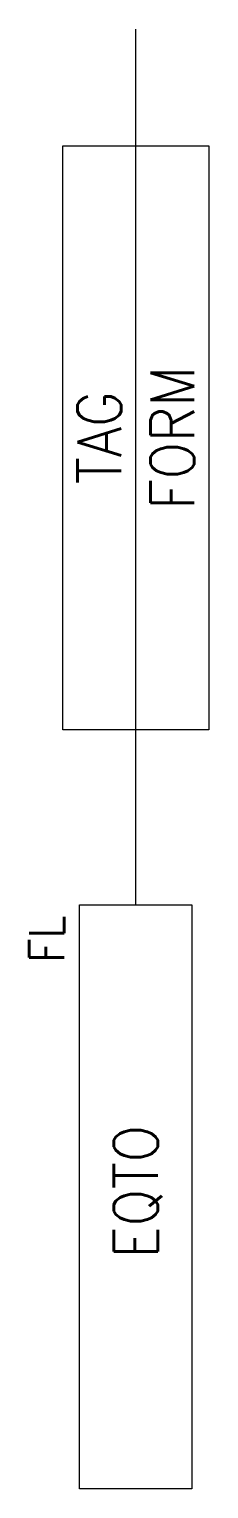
# Model space of a CAD drawing. Header units: millimetres. Extents: x -3.7 to 2.5, y -54.6 to -4.6.
import ezdxf
from ezdxf.enums import TextEntityAlignment as Align

# ---------------------------------------------------------------- set-up
doc = ezdxf.new("R2010")
doc.units = ezdxf.units.MM
doc.header["$MEASUREMENT"] = 0
doc.layers.get('0').update_dxf_attribs({"linetype": 'CONTINUOUS'})
doc.styles.add('ROMANS', font='romans')

msp = doc.modelspace()

# ---------------------------------------------------------------- linework, layer by layer
at = {"color": 7, "linetype": 'Continuous'}
msp.add_line((0, -34.57), (0.006, -4.572), dxfattribs=at)
at = {"color": 7}
for points in [[(-2.499, -8.57), (2.501, -8.57), (2.501, -28.57), (-2.499, -28.57)], [(-1.925, -34.57), (1.923, -34.57), (1.923, -54.57), (-1.925, -54.57)]]:
    msp.add_lwpolyline(points, close=True, dxfattribs=at)

# ---------------------------------------------------------------- texts
at = {"color": 7, "linetype": 'Continuous', "style": 'ROMANS', "width": 0.9}
for tag, p in [('FORM', (1.251, -18.57)), ('TAG', (-1.249, -18.57)), ('EQTO', (0, -44.392))]:
    msp.add_attdef(tag, text='', height=1.5, rotation=90, dxfattribs=at).set_placement(p, align=Align.MIDDLE_CENTER)
msp.add_attdef('FL', text='', height=1.2, rotation=90, dxfattribs=at).set_placement((-2.45, -34.935), align=Align.RIGHT)

doc.saveas('drawing.dxf')
